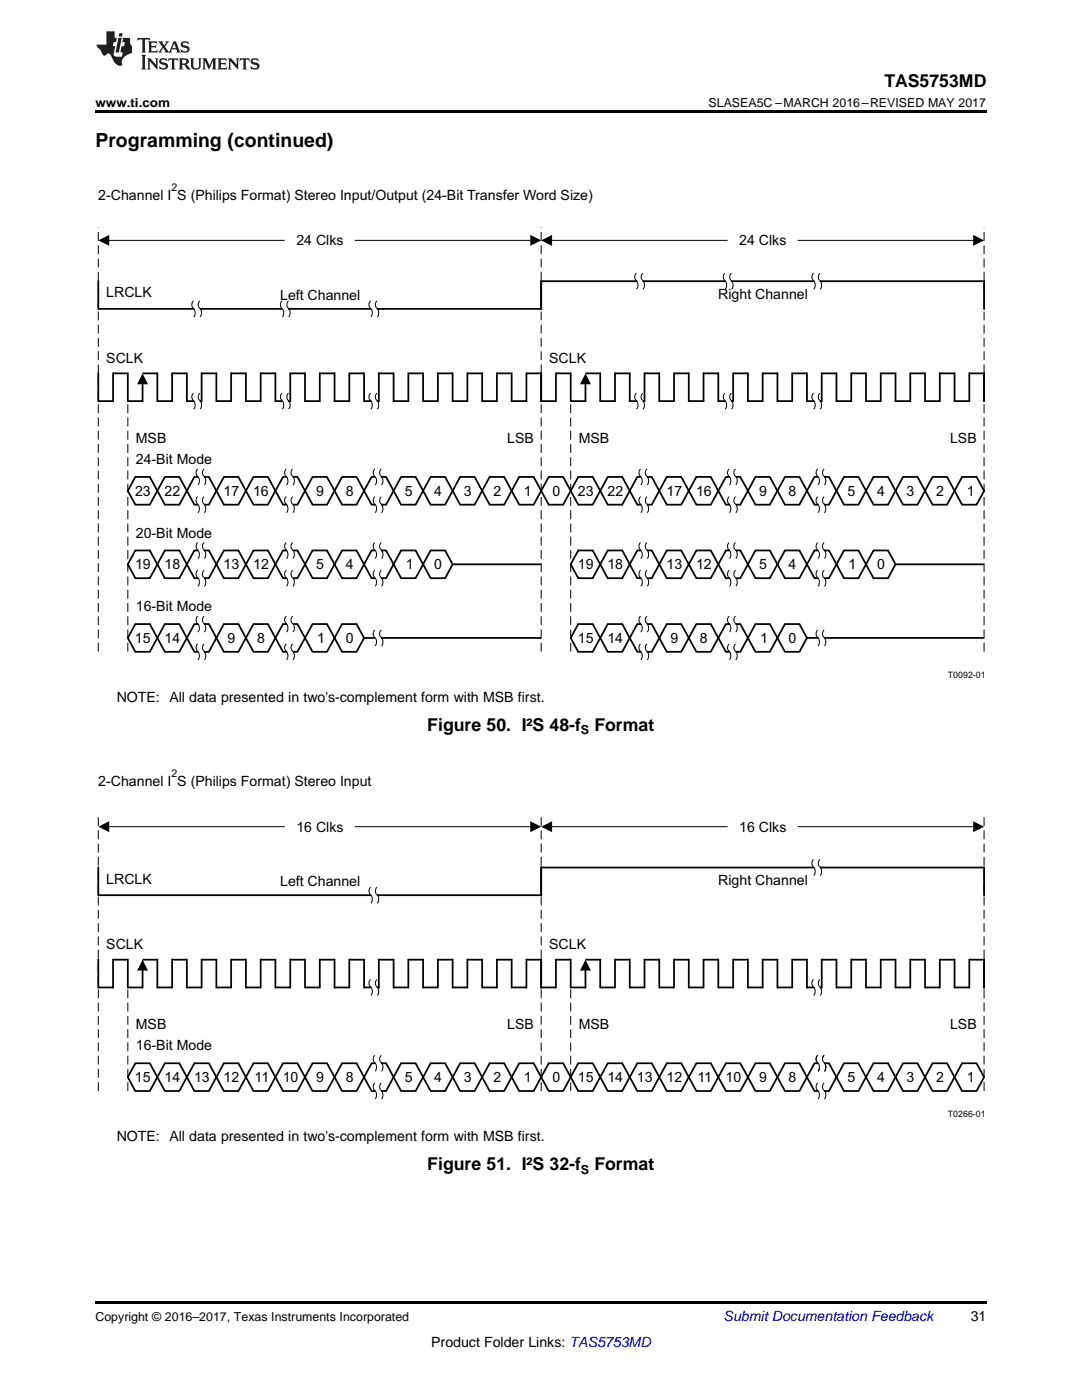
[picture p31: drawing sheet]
<svg xmlns="http://www.w3.org/2000/svg" width="216mm" height="279mm" viewBox="0 0 216 279" stroke-linecap="round" stroke-linejoin="round" font-family="sans-serif">
<defs><g id="words">
<text font-size="3.9" x="19" y="29.3">Programming (continued)</text>
<g font-size="3.5">
<text x="176.5" y="17.3">TAS5753MD</text>
<text x="85.3" y="145.9">Figure 50. I²S 48-f</text>
<text x="118.6" y="145.9">Format</text>
<text x="85.3" y="233.5">Figure 51. I²S 32-f</text>
<text x="118.6" y="233.5">Format</text>
</g>
<g font-size="2.8" fill="#010202">
<text x="19.6" y="39.8">2-Channel I S (Philips Format) Stereo Input/Output (24-Bit Transfer Word Size)</text>
<text x="59.2" y="49">24 Clks</text>
<text x="147.5" y="49">24 Clks</text>
<text x="21.2" y="59.3">LRCLK</text>
<text x="55.9" y="59.9">Left Channel</text>
<text x="143.3" y="59.6">Right Channel</text>
<text x="21.2" y="72.4">SCLK</text>
<text x="109.6" y="72.4">SCLK</text>
<text x="27.1" y="88.3">MSB</text>
<text x="101.2" y="88.3">LSB</text>
<text x="115.5" y="88.3">MSB</text>
<text x="189.6" y="88.3">LSB</text>
<text x="27.1" y="92.6">24-Bit Mode</text>
<text x="26.9" y="98.9">23</text>
<text x="32.8" y="99">22</text>
<text x="44.6" y="99">17</text>
<text x="50.5" y="98.9">16</text>
<text x="63.1" y="98.9">9</text>
<text x="69" y="98.9">8</text>
<text x="80.8" y="98.9">5</text>
<text x="86.7" y="99">4</text>
<text x="92.5" y="98.9">3</text>
<text x="98.4" y="99">2</text>
<text x="104.5" y="99">1</text>
<text x="110.2" y="98.9">0</text>
<text x="115.3" y="98.9">23</text>
<text x="121.2" y="99">22</text>
<text x="133" y="99">17</text>
<text x="138.9" y="98.9">16</text>
<text x="151.5" y="98.9">9</text>
<text x="157.3" y="98.9">8</text>
<text x="169.1" y="98.9">5</text>
<text x="175" y="99">4</text>
<text x="180.9" y="98.9">3</text>
<text x="186.8" y="99">2</text>
<text x="192.9" y="99">1</text>
<text x="27.1" y="107.3">20-Bit Mode</text>
<text x="26.9" y="113.6">19</text>
<text x="32.8" y="113.6">18</text>
<text x="44.6" y="113.6">13</text>
<text x="50.5" y="113.6">12</text>
<text x="63.1" y="113.6">5</text>
<text x="69" y="113.6">4</text>
<text x="81" y="113.6">1</text>
<text x="86.7" y="113.6">0</text>
<text x="115.3" y="113.6">19</text>
<text x="121.2" y="113.6">18</text>
<text x="133" y="113.6">13</text>
<text x="138.9" y="113.6">12</text>
<text x="151.5" y="113.6">5</text>
<text x="157.4" y="113.6">4</text>
<text x="169.3" y="113.6">1</text>
<text x="175" y="113.6">0</text>
<text x="27.1" y="122">16-Bit Mode</text>
<text x="26.9" y="128.3">15</text>
<text x="32.8" y="128.3">14</text>
<text x="45.4" y="128.3">9</text>
<text x="51.3" y="128.3">8</text>
<text x="63.3" y="128.3">1</text>
<text x="69" y="128.3">0</text>
<text x="115.3" y="128.3">15</text>
<text x="121.2" y="128.3">14</text>
<text x="133.8" y="128.3">9</text>
<text x="139.7" y="128.3">8</text>
<text x="151.7" y="128.3">1</text>
<text x="157.4" y="128.3">0</text>
<text x="19.6" y="156.8">2-Channel I S (Philips Format) Stereo Input</text>
<text x="59.2" y="166">16 Clks</text>
<text x="147.5" y="166">16 Clks</text>
<text x="21.2" y="176.4">LRCLK</text>
<text x="55.9" y="176.9">Left Channel</text>
<text x="143.3" y="176.6">Right Channel</text>
<text x="21.2" y="189.4">SCLK</text>
<text x="109.6" y="189.4">SCLK</text>
<text x="27.1" y="205.4">MSB</text>
<text x="27.1" y="209.6">16-Bit Mode</text>
<text x="101.2" y="205.4">LSB</text>
<text x="115.5" y="205.4">MSB</text>
<text x="189.6" y="205.4">LSB</text>
<text x="26.9" y="216">15</text>
<text x="32.8" y="216">14</text>
<text x="38.7" y="216">13</text>
<text x="44.6" y="216">12</text>
<text x="50.8" y="216">11</text>
<text x="56.4" y="216">10</text>
<text x="63.1" y="216">9</text>
<text x="69" y="216">8</text>
<text x="80.8" y="215.9">5</text>
<text x="86.7" y="216">4</text>
<text x="92.5" y="216">3</text>
<text x="98.4" y="216">2</text>
<text x="104.5" y="216">1</text>
<text x="110.2" y="216">0</text>
<text x="115.3" y="216">15</text>
<text x="121.2" y="216">14</text>
<text x="127.1" y="216">13</text>
<text x="133" y="216">12</text>
<text x="139.2" y="216">11</text>
<text x="144.8" y="216">10</text>
<text x="151.5" y="216">9</text>
<text x="157.4" y="216">8</text>
<text x="169.1" y="215.9">5</text>
<text x="175" y="216">4</text>
<text x="180.9" y="216">3</text>
<text x="186.8" y="216">2</text>
<text x="192.9" y="216">1</text>
</g>
<g font-size="2.8">
<text x="23.3" y="140.1">NOTE: All data presented in two's-complement form with MSB first.</text>
<text x="23.3" y="227.7">NOTE: All data presented in two's-complement form with MSB first.</text>
<text x="193.7" y="263.6">31</text>
<text x="86" y="268.9">Product Folder Links: TAS5753MD</text>
</g>
<text font-size="2.8" fill="#0000c8" x="144.4" y="263.6">Submit Documentation Feedback</text>
<g font-size="2.5">
<text x="19" y="21.4">www.ti.com</text>
<text x="141.4" y="21.4">SLASEA5C –MARCH 2016–REVISED MAY 2017</text>
<text x="115.9" y="146.6">S</text>
<text x="115.9" y="234.2">S</text>
<text x="19" y="263.6">Copyright © 2016–2017, Texas Instruments Incorporated</text>
</g>
<g font-size="2.1" fill="#010202">
<text x="34.2" y="38.1">2</text>
<text x="34.2" y="155.1">2</text>
</g>
<g font-size="1.8" fill="#010202">
<text x="189.1" y="135.2">T0092-01</text>
<text x="189.1" y="222.9">T0266-01</text>
</g>
</g></defs>
<path d="M19 259.7h177.8v.5h-177.8z" fill="#000"/>
<path d="M25.5 217.7v-20.6" fill="none" stroke="#010202" stroke-width=".2" stroke-dasharray="1.8 .9" stroke-linecap="butt"/>
<path d="M19.6 173.1v5.6h88.4v-5.6M19.6 191.5v5.6h3v-5.6h2.9v5.6M27 212.2h2.9l1.5 2.8-1.5 2.7h-2.9l-1.5-2.7zM115.4 212.2h2.9l1.5 2.8-1.5 2.7h-2.9l-1.5-2.7z" fill="none" stroke="#010202" stroke-width=".35"/>
<path d="M21.7 165h84.2" fill="none" stroke="#010202" stroke-width=".2"/>
<g fill="#010202">
<path d="M19.6 165l2.2-1.1v2.2z"/>
<path d="M105.8 163.9l2.2 1.1-2.2 1.1z"/>
</g>
<path d="M57 163.6h13.6v2.8h-13.6z" fill-rule="evenodd" fill="#fff"/>
<path d="M57 163.6h13.6v2.8h-13.6z" fill="none" stroke="#fff" stroke-width=".35"/>
<path d="M28.5 193.6v3.5h-3M32.9 212.2h2.9l1.5 2.8-1.5 2.7h-2.9l-1.5-2.7zM38.8 212.2h2.9l1.5 2.8-1.5 2.7h-2.9l-1.5-2.7zM103.6 212.2h2.9l1.5 2.8-1.5 2.7h-2.9l-1.5-2.7zM121.3 212.2h2.9l1.5 2.8-1.5 2.7h-2.9l-1.5-2.7zM127.2 212.2h2.8l1.5 2.8-1.5 2.7h-2.8l-1.5-2.7zM192 212.2h2.9l1.5 2.8-1.5 2.7h-2.9l-1.5-2.7z" fill="none" stroke="#010202" stroke-width=".35"/>
<path d="M28.5 191.5l1 2.2h-2.1z" fill="#010202"/>
<path d="M28.5 191.5h2.9v5.6h2.9v-5.6h3v5.6h2.9v-5.6h3v5.6h2.9v-5.6h3v5.6h2.9v-5.6h3v5.6h2.9v-5.6h3v5.6h2.9v-5.6h3v5.6h2.9v-5.6h2.9v5.6h3v-5.6h2.9v5.6h3v-5.6h2.9v5.6h3v-5.6h2.9v5.6h3v-5.6h2.9v5.6h3v-5.6h2.9v5.6h2.9v-5.6h3v5.6" fill="none" stroke="#010202" stroke-width=".35"/>
<path d="M74.1 196.5h1.1v1.5h-1.1z" fill-rule="evenodd" fill="#fff"/>
<path d="M110.1 165h84.2M73.9 196.9a1.26 1.26 0 0 1 .1 1.8M74 195.5a.94 .94 0 0 0-.1 1.4M75.2 197.1h.1M75.2 195.5a1.11 1.11 0 0 0 .2 1.7 1.28 1.28 0 0 1-.1 1.5" fill="none" stroke="#010202" stroke-width=".2"/>
<path d="M19.6 217.7v-55.3" fill="none" stroke="#010202" stroke-width=".2" stroke-dasharray="1.8 .9" stroke-linecap="butt"/>
<path d="M108 178.7v-5.6h88.4v5.6M108 191.5v5.6" fill="none" stroke="#010202" stroke-width=".35"/>
<g fill="#010202">
<path d="M108 165l2.2-1.1v2.2z"/>
<path d="M194.2 163.9l2.2 1.1-2.2 1.1z"/>
</g>
<path d="M145.4 163.6h13.6v2.8h-13.6z" fill-rule="evenodd" fill="#fff"/>
<path d="M145.4 163.6h13.6v2.8h-13.6z" fill="none" stroke="#fff" stroke-width=".35"/>
<path d="M108.9 203.1h10.4v2.8h-10.4z" fill-rule="evenodd" fill="#fff"/>
<path d="M108.9 203.1h10.4v2.8h-10.4z" fill="none" stroke="#fff" stroke-width=".35"/>
<path d="M196.4 217.7v-55.3" fill="none" stroke="#010202" stroke-width=".2" stroke-dasharray="1.8 .9" stroke-linecap="butt"/>
<path d="M74.1 178.1h1.1v1.5h-1.1z" fill-rule="evenodd" fill="#fff"/>
<path d="M73.9 178.5a1.25 1.25 0 0 1 .1 1.8M74 177.1a.94 .94 0 0 0-.1 1.4M75.2 178.5l.1 .1a1.29 1.29 0 0 1 0 1.7M75.2 178.7h.1M75.2 177.1a.98 .98 0 0 0 0 1.4" fill="none" stroke="#010202" stroke-width=".2"/>
<path d="M162.5 172.6h1.1v1.4h-1.1z" fill-rule="evenodd" fill="#fff"/>
<path d="M162.3 173h.1a1.29 1.29 0 0 1 0 1.7M162.3 171.5a.98 .98 0 0 0 0 1.5M163.6 173a1.33 1.33 0 0 1 0 1.7M163.6 173.1h.1M163.6 171.5a.98 .98 0 0 0 0 1.5" fill="none" stroke="#010202" stroke-width=".2"/>
<path d="M108 217.7v-55.3" fill="none" stroke="#010202" stroke-width=".2" stroke-dasharray="1.8 .9" stroke-linecap="butt"/>
<path d="M74.1 212.2h2.9l1.5 2.8-1.5 2.7h-2.9l-1.5-2.7zM80 212.2h2.9l1.5 2.8-1.5 2.7h-2.9l-1.5-2.7zM85.9 212.2h2.9l1.5 2.8-1.5 2.7h-2.9l-1.5-2.7zM91.8 212.2h2.9l1.5 2.8-1.5 2.7h-2.9l-1.5-2.7zM97.7 212.2h2.9l1.5 2.8-1.5 2.7h-2.9l-1.5-2.7zM162.5 212.2h2.9l1.5 2.8-1.5 2.7h-2.9l-1.5-2.7zM168.4 212.2h2.9l1.5 2.8-1.5 2.7h-2.9l-1.5-2.7zM174.3 212.2h2.9l1.5 2.8-1.5 2.7h-2.9l-1.5-2.7zM180.2 212.2h2.9l1.5 2.8-1.5 2.7h-2.9l-1.5-2.7zM186.1 212.2h2.9l1.5 2.8-1.5 2.7h-2.9l-1.5-2.7z" fill="none" stroke="#010202" stroke-width=".35"/>
<path d="M74.9 211.7h1.1v1.4h-1.1z" fill-rule="evenodd" fill="#fff"/>
<path d="M74.8 210.6a1.11 1.11 0 0 0 .2 1.7 1.32 1.32 0 0 1-.2 1.5M76 212.2h.1M76.1 210.6a1.11 1.11 0 0 0 .2 1.7 1.28 1.28 0 0 1-.2 1.5" fill="none" stroke="#010202" stroke-width=".2"/>
<path d="M163.3 211.7h1.1v1.4h-1.1z" fill-rule="evenodd" fill="#fff"/>
<path d="M163.2 210.6a1.11 1.11 0 0 0 .2 1.7 1.32 1.32 0 0 1-.2 1.5M164.4 212l.1 .1a1.29 1.29 0 0 1 0 1.7M164.4 212.2h.1M164.5 210.6a.98 .98 0 0 0-.1 1.4" fill="none" stroke="#010202" stroke-width=".2"/>
<path d="M74.9 217.2h1.1v1.4h-1.1z" fill-rule="evenodd" fill="#fff"/>
<path d="M74.7 217.6h.1a1.33 1.33 0 0 1 0 1.7M74.8 216.1a.98 .98 0 0 0-.1 1.5M76 217.6h.1a1.29 1.29 0 0 1 0 1.7M76 217.7h.1M76.1 216.1a.98 .98 0 0 0-.1 1.5" fill="none" stroke="#010202" stroke-width=".2"/>
<path d="M163.3 217.2h1.1v1.4h-1.1z" fill-rule="evenodd" fill="#fff"/>
<path d="M163.1 217.6h.1a1.33 1.33 0 0 1 0 1.7M163.2 216.1a.98 .98 0 0 0-.1 1.5M164.4 217.6h.1a1.29 1.29 0 0 1 0 1.7M164.4 217.7h.1M164.5 216.1a.98 .98 0 0 0-.1 1.5" fill="none" stroke="#010202" stroke-width=".2"/>
<path d="M116.8 193.6v3.5h-2.9v-5.6h-3v5.6h-2.9M44.7 212.2h2.9l1.5 2.8-1.5 2.7h-2.9l-1.5-2.7zM50.6 212.2h2.9l1.5 2.8-1.5 2.7h-2.9l-1.5-2.7zM56.5 212.2h2.8l1.6 2.8-1.6 2.7h-2.8l-1.5-2.7zM62.4 212.2h2.8l1.6 2.8-1.6 2.7h-2.8l-1.5-2.7zM68.3 212.2h2.8l1.5 2.8-1.5 2.7h-2.8l-1.5-2.7zM109.5 212.2h2.9l1.5 2.8-1.5 2.7h-2.9l-1.5-2.7zM133 212.2h2.9l1.5 2.8-1.5 2.7h-2.9l-1.5-2.7zM139 212.2h2.8l1.5 2.8-1.5 2.7h-2.8l-1.6-2.7zM144.8 212.2h2.9l1.5 2.8-1.5 2.7h-2.9l-1.5-2.7zM150.7 212.2h2.9l1.5 2.8-1.5 2.7h-2.9l-1.5-2.7zM156.6 212.2h2.9l1.5 2.8-1.5 2.7h-2.9l-1.5-2.7z" fill="none" stroke="#010202" stroke-width=".35"/>
<path d="M113.9 217.7v-20.6" fill="none" stroke="#010202" stroke-width=".2" stroke-dasharray="1.8 .9" stroke-linecap="butt"/>
<path d="M116.8 191.5l1.1 2.2h-2.2z" fill="#010202"/>
<path d="M116.8 191.5h3v5.6h2.9v-5.6h3v5.6h2.9v-5.6h2.9v5.6h3v-5.6h2.9v5.6h3v-5.6h2.9v5.6h3v-5.6h2.9v5.6h3v-5.6h2.9v5.6h3v-5.6h2.9v5.6h3v-5.6h2.9v5.6h3v-5.6h2.9v5.6h2.9v-5.6h3v5.6h2.9v-5.6h3v5.6h2.9v-5.6h3v5.6h2.9v-5.6h3v5.6" fill="none" stroke="#010202" stroke-width=".35"/>
<path d="M162.5 196.5h1.1v1.5h-1.1z" fill-rule="evenodd" fill="#fff"/>
<path d="M162.3 195.5a1.09 1.09 0 0 0 .2 1.7 1.37 1.37 0 0 1-.1 1.5M163.5 196.9l.1 .1a1.29 1.29 0 0 1 0 1.7M163.5 197.1h.1M163.6 195.5a.98 .98 0 0 0 0 1.4" fill="none" stroke="#010202" stroke-width=".2"/>
<path d="M196.4 191.5v5.6" fill="none" stroke="#010202" stroke-width=".35"/>
<path d="M163.3 211.7h1.1v1.4h-1.1z" fill-rule="evenodd" fill="#fff"/>
<path d="M21.7 48h84.2M163.2 210.6a1.11 1.11 0 0 0 .2 1.7 1.32 1.32 0 0 1-.2 1.5M164.4 212l.1 .1a1.29 1.29 0 0 1 0 1.7M164.4 212.2h.1M164.5 210.6a.98 .98 0 0 0-.1 1.4" fill="none" stroke="#010202" stroke-width=".2"/>
<path d="M25.5 130v-49.9" fill="none" stroke="#010202" stroke-width=".2" stroke-dasharray="1.8 .9" stroke-linecap="butt"/>
<path d="M19.6 56.1v5.5h88.4v-5.5M19.6 74.5v5.6h3v-5.6h2.9v5.6M27 95.2h2.9l1.5 2.8-1.5 2.7h-2.9l-1.5-2.7z" fill="none" stroke="#010202" stroke-width=".35"/>
<g fill="#010202">
<path d="M19.6 48l2.2-1.1v2.2z"/>
<path d="M105.8 46.9l2.2 1.1-2.2 1.1z"/>
</g>
<path d="M57 46.6h13.6v2.8h-13.6z" fill-rule="evenodd" fill="#fff"/>
<path d="M57 46.6h13.6v2.8h-13.6z" fill="none" stroke="#fff" stroke-width=".35"/>
<path d="M32.9 95.2h2.9l1.5 2.8-1.5 2.7h-2.9l-1.5-2.7zM38.8 95.2h2.9l1.5 2.8-1.5 2.7h-2.9l-1.5-2.7z" fill="none" stroke="#010202" stroke-width=".35"/>
<path d="M39.6 94.6h1.1v1.5h-1.1z" fill-rule="evenodd" fill="#fff"/>
<path d="M39.5 93.6a1.11 1.11 0 0 0 .1 1.7 1.28 1.28 0 0 1-.1 1.5M40.7 95.2h.1M40.7 93.6a1.11 1.11 0 0 0 .2 1.7 1.32 1.32 0 0 1-.1 1.5" fill="none" stroke="#010202" stroke-width=".2"/>
<path d="M39.6 100.2h1.1v1.4h-1.1z" fill-rule="evenodd" fill="#fff"/>
<path d="M39.5 99.1a1.13 1.13 0 0 0 .1 1.8 1.28 1.28 0 0 1-.1 1.4M40.7 99.1a1.13 1.13 0 0 0 .2 1.8 1.32 1.32 0 0 1-.1 1.4M40.7 100.7h.1" fill="none" stroke="#010202" stroke-width=".2"/>
<path d="M28.5 76.6v3.5h-3M103.6 95.2h2.9l1.5 2.8-1.5 2.7h-2.9l-1.5-2.7z" fill="none" stroke="#010202" stroke-width=".35"/>
<path d="M28.5 74.5l1 2.2h-2.1z" fill="#010202"/>
<path d="M28.5 74.5h2.9v5.6h2.9v-5.6h3v5.6h2.9v-5.6h3v5.6h2.9v-5.6h3v5.6h2.9v-5.6h3v5.6h2.9v-5.6h3v5.6h2.9v-5.6h3v5.6h2.9v-5.6h2.9v5.6h3v-5.6h2.9v5.6h3v-5.6h2.9v5.6h3v-5.6h2.9v5.6h3v-5.6h2.9v5.6h3v-5.6h2.9v5.6h2.9v-5.6h3v5.6" fill="none" stroke="#010202" stroke-width=".35"/>
<path d="M38.7 79.5h1.1v1.5h-1.1z" fill-rule="evenodd" fill="#fff"/>
<path d="M38.6 78.5a1.11 1.11 0 0 0 .2 1.7 1.32 1.32 0 0 1-.2 1.4M39.9 78.5a1.11 1.11 0 0 0 .2 1.7 1.32 1.32 0 0 1-.2 1.4M39.8 80.1h.1" fill="none" stroke="#010202" stroke-width=".2"/>
<path d="M56.4 79.5h1.1v1.5h-1.1z" fill-rule="evenodd" fill="#fff"/>
<path d="M56.3 78.5a1.11 1.11 0 0 0 .2 1.7 1.32 1.32 0 0 1-.2 1.4M57.6 78.5a1.11 1.11 0 0 0 .2 1.7 1.28 1.28 0 0 1-.2 1.4M57.5 80.1h.1" fill="none" stroke="#010202" stroke-width=".2"/>
<path d="M74.1 79.5h1.1v1.5h-1.1z" fill-rule="evenodd" fill="#fff"/>
<path d="M73.9 79.9a1.26 1.26 0 0 1 .1 1.7M74 78.5a.94 .94 0 0 0-.1 1.4M75.2 78.5a1.11 1.11 0 0 0 .2 1.7 1.28 1.28 0 0 1-.1 1.4M75.2 80.1h.1" fill="none" stroke="#010202" stroke-width=".2"/>
<path d="M27 109.9h2.9l1.5 2.7-1.5 2.8h-2.9l-1.5-2.8zM32.9 109.9h2.9l1.5 2.7-1.5 2.8h-2.9l-1.5-2.8zM38.8 109.9h2.9l1.5 2.7-1.5 2.8h-2.9l-1.5-2.8zM90.3 112.6h17.7" fill="none" stroke="#010202" stroke-width=".35"/>
<path d="M39.6 109.3h1.1v1.5h-1.1z" fill-rule="evenodd" fill="#fff"/>
<path d="M39.5 108.3a1.13 1.13 0 0 0 .1 1.7 1.28 1.28 0 0 1-.1 1.5M40.7 109.9h.1M40.7 108.3a1.13 1.13 0 0 0 .2 1.7 1.32 1.32 0 0 1-.1 1.5" fill="none" stroke="#010202" stroke-width=".2"/>
<path d="M39.6 114.8h1.1v1.5h-1.1z" fill-rule="evenodd" fill="#fff"/>
<path d="M39.5 113.8a1.1 1.1 0 0 0 .1 1.7 1.27 1.27 0 0 1-.1 1.5M40.7 115.4h.1M40.7 113.8a1.1 1.1 0 0 0 .2 1.7 1.31 1.31 0 0 1-.1 1.5" fill="none" stroke="#010202" stroke-width=".2"/>
<path d="M32.9 124.5h2.9l1.5 2.8-1.5 2.8h-2.9l-1.5-2.8zM38.8 124.5h2.9l1.5 2.8-1.5 2.8h-2.9l-1.5-2.8zM72.6 127.3h35.4" fill="none" stroke="#010202" stroke-width=".35"/>
<path d="M39.6 124h1.1v1.5h-1.1z" fill-rule="evenodd" fill="#fff"/>
<path d="M39.5 123a1.11 1.11 0 0 0 .1 1.7 1.28 1.28 0 0 1-.1 1.4M40.7 124.5h.1M40.7 123a1.11 1.11 0 0 0 .2 1.7 1.32 1.32 0 0 1-.1 1.4" fill="none" stroke="#010202" stroke-width=".2"/>
<path d="M39.6 129.5h1.1v1.5h-1.1z" fill-rule="evenodd" fill="#fff"/>
<path d="M110.1 48h84.2M39.5 128.5a1.11 1.11 0 0 0 .1 1.7 1.28 1.28 0 0 1-.1 1.5M40.7 130.1h.1M40.7 128.5a1.11 1.11 0 0 0 .2 1.7 1.32 1.32 0 0 1-.1 1.5" fill="none" stroke="#010202" stroke-width=".2"/>
<path d="M108 61.6v-5.5h88.4v5.5M108 74.5v5.6M27 124.5h2.9l1.5 2.8-1.5 2.8h-2.9l-1.5-2.8z" fill="none" stroke="#010202" stroke-width=".35"/>
<path d="M19.6 130v-84.7" fill="none" stroke="#010202" stroke-width=".2" stroke-dasharray="1.8 .9" stroke-linecap="butt"/>
<g fill="#010202">
<path d="M108 48l2.2-1.1v2.2z"/>
<path d="M194.2 46.9l2.2 1.1-2.2 1.1z"/>
</g>
<path d="M145.4 46.6h13.6v2.8h-13.6z" fill-rule="evenodd" fill="#fff"/>
<path d="M145.4 46.6h13.6v2.8h-13.6z" fill="none" stroke="#fff" stroke-width=".35"/>
<path d="M108.9 86.1h10.4v2.8h-10.4z" fill-rule="evenodd" fill="#fff"/>
<path d="M108.9 86.1h10.4v2.8h-10.4z" fill="none" stroke="#fff" stroke-width=".35"/>
<path d="M196.4 130v-84.7" fill="none" stroke="#010202" stroke-width=".2" stroke-dasharray="1.8 .9" stroke-linecap="butt"/>
<path d="M38.7 61.1h1.1v1.5h-1.1z" fill-rule="evenodd" fill="#fff"/>
<path d="M38.6 61.5v.1a1.32 1.32 0 0 1 0 1.6M38.6 60.1a.98 .98 0 0 0 0 1.4M39.8 61.5l.1 .1a1.33 1.33 0 0 1 0 1.6M39.8 61.6h.1M39.9 60.1a.98 .98 0 0 0-.1 1.4" fill="none" stroke="#010202" stroke-width=".2"/>
<path d="M56.4 61.1h1.1v1.5h-1.1z" fill-rule="evenodd" fill="#fff"/>
<path d="M56.2 61.5l.1 .1a1.32 1.32 0 0 1 0 1.6M56.3 60.1a.98 .98 0 0 0-.1 1.4M57.5 61.5l.1 .1a1.29 1.29 0 0 1 0 1.6M57.5 61.6h.1M57.6 60.1a.98 .98 0 0 0-.1 1.4" fill="none" stroke="#010202" stroke-width=".2"/>
<path d="M74.1 61.1h1.1v1.5h-1.1z" fill-rule="evenodd" fill="#fff"/>
<path d="M73.9 61.5a1.25 1.25 0 0 1 .1 1.7M74 60.1a.94 .94 0 0 0-.1 1.4M75.2 61.5l.1 .1a1.29 1.29 0 0 1 0 1.6M75.2 61.6h.1M75.2 60.1a.98 .98 0 0 0 0 1.4" fill="none" stroke="#010202" stroke-width=".2"/>
<path d="M127.1 55.6h1.1v1.4h-1.1z" fill-rule="evenodd" fill="#fff"/>
<path d="M126.9 56h.1a1.33 1.33 0 0 1 0 1.7M127 54.5a.98 .98 0 0 0-.1 1.4M128.2 56a1.25 1.25 0 0 1 .1 1.7M128.2 56.1h.1M128.3 54.5a.98 .98 0 0 0-.1 1.4" fill="none" stroke="#010202" stroke-width=".2"/>
<path d="M144.8 55.6h1.1v1.4h-1.1z" fill-rule="evenodd" fill="#fff"/>
<path d="M144.6 56a1.25 1.25 0 0 1 .1 1.7M144.7 54.5a.96 .96 0 0 0-.1 1.4M145.9 56h.1a1.29 1.29 0 0 1 0 1.7M145.9 56.1h.1M145.9 54.5a.98 .98 0 0 0 0 1.4" fill="none" stroke="#010202" stroke-width=".2"/>
<path d="M162.5 55.6h1.1v1.4h-1.1z" fill-rule="evenodd" fill="#fff"/>
<path d="M162.3 56h.1a1.29 1.29 0 0 1 0 1.7M162.3 54.5a.98 .98 0 0 0 0 1.4M163.6 56a1.33 1.33 0 0 1 0 1.7M163.6 56.1h.1M163.6 54.5a.98 .98 0 0 0 0 1.4" fill="none" stroke="#010202" stroke-width=".2"/>
<path d="M108 130v-84.7" fill="none" stroke="#010202" stroke-width=".2" stroke-dasharray="1.8 .9" stroke-linecap="butt"/>
<path d="M74.1 95.2h2.9l1.5 2.8-1.5 2.7h-2.9l-1.5-2.7zM80 95.2h2.9l1.5 2.8-1.5 2.7h-2.9l-1.5-2.7zM85.9 95.2h2.9l1.5 2.8-1.5 2.7h-2.9l-1.5-2.7zM91.8 95.2h2.9l1.5 2.8-1.5 2.7h-2.9l-1.5-2.7zM97.7 95.2h2.9l1.5 2.8-1.5 2.7h-2.9l-1.5-2.7z" fill="none" stroke="#010202" stroke-width=".35"/>
<path d="M74.9 94.6h1.1v1.5h-1.1z" fill-rule="evenodd" fill="#fff"/>
<path d="M74.8 93.6a1.11 1.11 0 0 0 .2 1.7 1.32 1.32 0 0 1-.2 1.5M76 95.2h.1M76.1 93.6a1.11 1.11 0 0 0 .2 1.7 1.28 1.28 0 0 1-.2 1.5" fill="none" stroke="#010202" stroke-width=".2"/>
<path d="M74.9 100.2h1.1v1.4h-1.1z" fill-rule="evenodd" fill="#fff"/>
<path d="M74.8 99.1a1.13 1.13 0 0 0 .2 1.8 1.32 1.32 0 0 1-.2 1.4M76.1 99.1a1.13 1.13 0 0 0 .2 1.8 1.28 1.28 0 0 1-.2 1.4M76 100.7h.1" fill="none" stroke="#010202" stroke-width=".2"/>
<path d="M56.5 95.2h2.8l1.6 2.8-1.6 2.7h-2.8l-1.5-2.7zM62.4 95.2h2.8l1.6 2.8-1.6 2.7h-2.8l-1.5-2.7zM68.3 95.2h2.8l1.5 2.8-1.5 2.7h-2.8l-1.5-2.7z" fill="none" stroke="#010202" stroke-width=".35"/>
<path d="M57.3 94.6h1.1v1.5h-1.1z" fill-rule="evenodd" fill="#fff"/>
<path d="M57.1 93.6a1.11 1.11 0 0 0 .2 1.7 1.32 1.32 0 0 1-.1 1.5M58.3 95.2h.1M58.4 93.6a1.1 1.1 0 0 0 .2 1.7 1.37 1.37 0 0 1-.2 1.5" fill="none" stroke="#010202" stroke-width=".2"/>
<path d="M57.3 100.2h1.1v1.4h-1.1z" fill-rule="evenodd" fill="#fff"/>
<path d="M57.1 99.1a1.13 1.13 0 0 0 .2 1.8 1.32 1.32 0 0 1-.1 1.4M58.4 99.1a1.11 1.11 0 0 0 .2 1.8 1.37 1.37 0 0 1-.2 1.4M58.3 100.7h.1" fill="none" stroke="#010202" stroke-width=".2"/>
<path d="M44.7 95.2h2.9l1.5 2.8-1.5 2.7h-2.9l-1.5-2.7zM50.6 95.2h2.9l1.5 2.8-1.5 2.7h-2.9l-1.5-2.7zM109.5 95.2h2.9l1.5 2.8-1.5 2.7h-2.9l-1.5-2.7zM56.5 109.9h2.8l1.6 2.7-1.6 2.8h-2.8l-1.5-2.8zM62.4 109.9h2.8l1.6 2.7-1.6 2.8h-2.8l-1.5-2.8zM68.3 109.9h2.8l1.5 2.7-1.5 2.8h-2.8l-1.5-2.8zM74.1 109.9h2.9l1.5 2.7-1.5 2.8h-2.9l-1.5-2.8zM80 109.9h2.9l1.5 2.7-1.5 2.8h-2.9l-1.5-2.8zM85.9 109.9h2.9l1.5 2.7-1.5 2.8h-2.9l-1.5-2.8z" fill="none" stroke="#010202" stroke-width=".35"/>
<path d="M57.3 109.3h1.1v1.5h-1.1z" fill-rule="evenodd" fill="#fff"/>
<path d="M57.1 108.3a1.13 1.13 0 0 0 .2 1.7 1.32 1.32 0 0 1-.1 1.5M58.3 109.9h.1M58.4 108.3a1.11 1.11 0 0 0 .2 1.7 1.37 1.37 0 0 1-.2 1.5" fill="none" stroke="#010202" stroke-width=".2"/>
<path d="M57.3 114.8h1.1v1.5h-1.1z" fill-rule="evenodd" fill="#fff"/>
<path d="M57.1 113.8a1.1 1.1 0 0 0 .2 1.7 1.31 1.31 0 0 1-.1 1.5M58.3 115.4h.1M58.4 113.8a1.09 1.09 0 0 0 .2 1.7 1.36 1.36 0 0 1-.2 1.5" fill="none" stroke="#010202" stroke-width=".2"/>
<path d="M44.7 109.9h2.9l1.5 2.7-1.5 2.8h-2.9l-1.5-2.8zM50.6 109.9h2.9l1.5 2.7-1.5 2.8h-2.9l-1.5-2.8z" fill="none" stroke="#010202" stroke-width=".35"/>
<path d="M74.9 109.3h1.1v1.5h-1.1z" fill-rule="evenodd" fill="#fff"/>
<path d="M74.8 108.3a1.13 1.13 0 0 0 .2 1.7 1.32 1.32 0 0 1-.2 1.5M76 109.9h.1M76.1 108.3a1.13 1.13 0 0 0 .2 1.7 1.28 1.28 0 0 1-.2 1.5" fill="none" stroke="#010202" stroke-width=".2"/>
<path d="M74.9 114.8h1.1v1.5h-1.1z" fill-rule="evenodd" fill="#fff"/>
<path d="M74.8 113.8a1.1 1.1 0 0 0 .2 1.7 1.31 1.31 0 0 1-.2 1.5M76 115.4h.1M76.1 113.8a1.1 1.1 0 0 0 .2 1.7 1.27 1.27 0 0 1-.2 1.5" fill="none" stroke="#010202" stroke-width=".2"/>
<path d="M56.5 124.5h2.8l1.6 2.8-1.6 2.8h-2.8l-1.5-2.8zM62.4 124.5h2.8l1.6 2.8-1.6 2.8h-2.8l-1.5-2.8zM68.3 124.5h2.8l1.5 2.8-1.5 2.8h-2.8l-1.5-2.8z" fill="none" stroke="#010202" stroke-width=".35"/>
<path d="M57.3 124h1.1v1.5h-1.1z" fill-rule="evenodd" fill="#fff"/>
<path d="M57.1 123a1.11 1.11 0 0 0 .2 1.7 1.32 1.32 0 0 1-.1 1.4M58.3 124.5h.1M58.4 123a1.1 1.1 0 0 0 .2 1.7 1.37 1.37 0 0 1-.2 1.4" fill="none" stroke="#010202" stroke-width=".2"/>
<path d="M57.3 129.5h1.1v1.5h-1.1z" fill-rule="evenodd" fill="#fff"/>
<path d="M57.1 128.5a1.11 1.11 0 0 0 .2 1.7 1.32 1.32 0 0 1-.1 1.5M58.3 130.1h.1M58.4 128.5a1.1 1.1 0 0 0 .2 1.7 1.37 1.37 0 0 1-.2 1.5" fill="none" stroke="#010202" stroke-width=".2"/>
<path d="M44.7 124.5h2.9l1.5 2.8-1.5 2.8h-2.9l-1.5-2.8zM50.6 124.5h2.9l1.5 2.8-1.5 2.8h-2.9l-1.5-2.8z" fill="none" stroke="#010202" stroke-width=".35"/>
<path d="M74.9 126.8h1.1v1.4h-1.1z" fill-rule="evenodd" fill="#fff"/>
<path d="M74.8 125.7a1.11 1.11 0 0 0 .2 1.8 1.32 1.32 0 0 1-.2 1.4M76 127.3h.1M76.1 125.7a1.11 1.11 0 0 0 .2 1.8 1.28 1.28 0 0 1-.2 1.4" fill="none" stroke="#010202" stroke-width=".2"/>
<path d="M113.9 130v-49.9" fill="none" stroke="#010202" stroke-width=".2" stroke-dasharray="1.8 .9" stroke-linecap="butt"/>
<path d="M108 80.1h2.9v-5.6h3v5.6M115.4 95.2h2.9l1.5 2.8-1.5 2.7h-2.9l-1.5-2.7zM121.3 95.2h2.9l1.5 2.8-1.5 2.7h-2.9l-1.5-2.7zM127.2 95.2h2.8l1.5 2.8-1.5 2.7h-2.8l-1.5-2.7z" fill="none" stroke="#010202" stroke-width=".35"/>
<path d="M128 94.6h1v1.5h-1z" fill-rule="evenodd" fill="#fff"/>
<path d="M127.8 93.6a1.11 1.11 0 0 0 .2 1.7 1.28 1.28 0 0 1-.2 1.5M129 95.2h.1M129.1 93.6a1.11 1.11 0 0 0 .2 1.7 1.32 1.32 0 0 1-.2 1.5" fill="none" stroke="#010202" stroke-width=".2"/>
<path d="M128 100.2h1v1.4h-1z" fill-rule="evenodd" fill="#fff"/>
<path d="M127.8 99.1a1.13 1.13 0 0 0 .2 1.8 1.28 1.28 0 0 1-.2 1.4M129.1 99.1a1.13 1.13 0 0 0 .2 1.8 1.32 1.32 0 0 1-.2 1.4M129 100.7h.1" fill="none" stroke="#010202" stroke-width=".2"/>
<path d="M116.8 76.6v3.5h-2.9M192 95.2h2.9l1.5 2.8-1.5 2.7h-2.9l-1.5-2.7z" fill="none" stroke="#010202" stroke-width=".35"/>
<path d="M116.8 74.5l1.1 2.2h-2.2z" fill="#010202"/>
<path d="M116.8 74.5h3v5.6h2.9v-5.6h3v5.6h2.9v-5.6h2.9v5.6h3v-5.6h2.9v5.6h3v-5.6h2.9v5.6h3v-5.6h2.9v5.6h3v-5.6h2.9v5.6h3v-5.6h2.9v5.6h3v-5.6h2.9v5.6h3v-5.6h2.9v5.6h2.9v-5.6h3v5.6h2.9v-5.6h3v5.6h2.9v-5.6h3v5.6h2.9v-5.6h3v5.6" fill="none" stroke="#010202" stroke-width=".35"/>
<path d="M127.1 79.5h1.1v1.5h-1.1z" fill-rule="evenodd" fill="#fff"/>
<path d="M127 78.5a1.11 1.11 0 0 0 .2 1.7 1.32 1.32 0 0 1-.2 1.4M128.3 78.5a1.11 1.11 0 0 0 .1 1.7 1.32 1.32 0 0 1-.1 1.4M128.2 80.1h.1" fill="none" stroke="#010202" stroke-width=".2"/>
<path d="M144.8 79.5h1.1v1.5h-1.1z" fill-rule="evenodd" fill="#fff"/>
<path d="M144.7 78.5a1.11 1.11 0 0 0 .1 1.7 1.32 1.32 0 0 1-.1 1.4M145.9 78.5a1.11 1.11 0 0 0 .2 1.7 1.28 1.28 0 0 1-.1 1.4M145.9 80.1h.1" fill="none" stroke="#010202" stroke-width=".2"/>
<path d="M162.5 79.5h1.1v1.5h-1.1z" fill-rule="evenodd" fill="#fff"/>
<path d="M162.3 78.5a1.09 1.09 0 0 0 .2 1.7 1.37 1.37 0 0 1-.1 1.4M163.5 79.9h.1a1.29 1.29 0 0 1 0 1.7M163.6 78.5a.98 .98 0 0 0 0 1.4M163.5 80.1h.1" fill="none" stroke="#010202" stroke-width=".2"/>
<path d="M115.4 109.9h2.9l1.5 2.7-1.5 2.8h-2.9l-1.5-2.8zM121.3 109.9h2.9l1.5 2.7-1.5 2.8h-2.9l-1.5-2.8zM127.2 109.9h2.8l1.5 2.7-1.5 2.8h-2.8l-1.5-2.8zM178.7 112.6h17.7" fill="none" stroke="#010202" stroke-width=".35"/>
<path d="M128 109.3h1v1.5h-1z" fill-rule="evenodd" fill="#fff"/>
<path d="M127.8 108.3a1.13 1.13 0 0 0 .2 1.7 1.28 1.28 0 0 1-.2 1.5M129 109.9h.1M129.1 108.3a1.13 1.13 0 0 0 .2 1.7 1.32 1.32 0 0 1-.2 1.5" fill="none" stroke="#010202" stroke-width=".2"/>
<path d="M128 114.8h1v1.5h-1z" fill-rule="evenodd" fill="#fff"/>
<path d="M127.8 113.8a1.11 1.11 0 0 0 .2 1.7 1.27 1.27 0 0 1-.2 1.5M129 115.4h.1M129.1 113.8a1.1 1.1 0 0 0 .2 1.7 1.31 1.31 0 0 1-.2 1.5" fill="none" stroke="#010202" stroke-width=".2"/>
<path d="M121.3 124.5h2.9l1.5 2.8-1.5 2.8h-2.9l-1.5-2.8zM127.2 124.5h2.8l1.5 2.8-1.5 2.8h-2.8l-1.5-2.8zM161 127.3h35.4" fill="none" stroke="#010202" stroke-width=".35"/>
<path d="M128 124h1v1.5h-1z" fill-rule="evenodd" fill="#fff"/>
<path d="M127.8 123a1.11 1.11 0 0 0 .2 1.7 1.28 1.28 0 0 1-.2 1.4M129 124.5h.1M129.1 123a1.11 1.11 0 0 0 .2 1.7 1.32 1.32 0 0 1-.2 1.4" fill="none" stroke="#010202" stroke-width=".2"/>
<path d="M128 129.5h1v1.5h-1z" fill-rule="evenodd" fill="#fff"/>
<path d="M127.8 128.5a1.11 1.11 0 0 0 .2 1.7 1.28 1.28 0 0 1-.2 1.5M129 130.1h.1M129.1 128.5a1.11 1.11 0 0 0 .2 1.7 1.32 1.32 0 0 1-.2 1.5" fill="none" stroke="#010202" stroke-width=".2"/>
<path d="M196.4 74.5v5.6M162.5 95.2h2.9l1.5 2.8-1.5 2.7h-2.9l-1.5-2.7zM168.4 95.2h2.9l1.5 2.8-1.5 2.7h-2.9l-1.5-2.7zM174.3 95.2h2.9l1.5 2.8-1.5 2.7h-2.9l-1.5-2.7zM180.2 95.2h2.9l1.5 2.8-1.5 2.7h-2.9l-1.5-2.7zM186.1 95.2h2.9l1.5 2.8-1.5 2.7h-2.9l-1.5-2.7zM115.4 124.5h2.9l1.5 2.8-1.5 2.8h-2.9l-1.5-2.8z" fill="none" stroke="#010202" stroke-width=".35"/>
<path d="M163.3 94.6h1.1v1.5h-1.1z" fill-rule="evenodd" fill="#fff"/>
<path d="M163.2 93.6a1.11 1.11 0 0 0 .2 1.7 1.32 1.32 0 0 1-.2 1.5M164.4 95l.1 .1a1.29 1.29 0 0 1 0 1.7M164.4 95.2h.1M164.5 93.6a.98 .98 0 0 0-.1 1.4" fill="none" stroke="#010202" stroke-width=".2"/>
<path d="M163.3 100.2h1.1v1.4h-1.1z" fill-rule="evenodd" fill="#fff"/>
<path d="M163.2 99.1a1.13 1.13 0 0 0 .2 1.8 1.32 1.32 0 0 1-.2 1.4M164.5 99.1a.98 .98 0 0 0-.1 1.4M164.4 100.6h.1a1.29 1.29 0 0 1 0 1.7M164.4 100.7h.1" fill="none" stroke="#010202" stroke-width=".2"/>
<path d="M144.8 95.2h2.9l1.5 2.8-1.5 2.7h-2.9l-1.5-2.7zM150.7 95.2h2.9l1.5 2.8-1.5 2.7h-2.9l-1.5-2.7zM156.6 95.2h2.9l1.5 2.8-1.5 2.7h-2.9l-1.5-2.7z" fill="none" stroke="#010202" stroke-width=".35"/>
<path d="M145.6 94.6h1.1v1.5h-1.1z" fill-rule="evenodd" fill="#fff"/>
<path d="M145.5 93.6a1.11 1.11 0 0 0 .2 1.7 1.32 1.32 0 0 1-.2 1.5M146.7 95.2h.1M146.8 93.6a1.1 1.1 0 0 0 .2 1.7 1.37 1.37 0 0 1-.2 1.5" fill="none" stroke="#010202" stroke-width=".2"/>
<path d="M145.6 100.2h1.1v1.4h-1.1z" fill-rule="evenodd" fill="#fff"/>
<path d="M145.5 99.1a1.13 1.13 0 0 0 .2 1.8 1.32 1.32 0 0 1-.2 1.4M146.8 99.1a1.11 1.11 0 0 0 .2 1.8 1.37 1.37 0 0 1-.2 1.4M146.7 100.7h.1" fill="none" stroke="#010202" stroke-width=".2"/>
<path d="M133 95.2h2.9l1.5 2.8-1.5 2.7h-2.9l-1.5-2.7zM139 95.2h2.8l1.5 2.8-1.5 2.7h-2.8l-1.6-2.7zM144.8 109.9h2.9l1.5 2.7-1.5 2.8h-2.9l-1.5-2.8zM150.7 109.9h2.9l1.5 2.7-1.5 2.8h-2.9l-1.5-2.8zM156.6 109.9h2.9l1.5 2.7-1.5 2.8h-2.9l-1.5-2.8zM162.5 109.9h2.9l1.5 2.7-1.5 2.8h-2.9l-1.5-2.8zM168.4 109.9h2.9l1.5 2.7-1.5 2.8h-2.9l-1.5-2.8zM174.3 109.9h2.9l1.5 2.7-1.5 2.8h-2.9l-1.5-2.8z" fill="none" stroke="#010202" stroke-width=".35"/>
<path d="M145.6 109.3h1.1v1.5h-1.1z" fill-rule="evenodd" fill="#fff"/>
<path d="M145.5 108.3a1.13 1.13 0 0 0 .2 1.7 1.32 1.32 0 0 1-.2 1.5M146.7 109.9h.1M146.8 108.3a1.11 1.11 0 0 0 .2 1.7 1.37 1.37 0 0 1-.2 1.5" fill="none" stroke="#010202" stroke-width=".2"/>
<path d="M145.6 114.8h1.1v1.5h-1.1z" fill-rule="evenodd" fill="#fff"/>
<path d="M145.5 113.8a1.11 1.11 0 0 0 .2 1.7 1.31 1.31 0 0 1-.2 1.5M146.7 115.4h.1M146.8 113.8a1.09 1.09 0 0 0 .2 1.7 1.36 1.36 0 0 1-.2 1.5" fill="none" stroke="#010202" stroke-width=".2"/>
<path d="M133 109.9h2.9l1.5 2.7-1.5 2.8h-2.9l-1.5-2.8zM139 109.9h2.8l1.5 2.7-1.5 2.8h-2.8l-1.6-2.8z" fill="none" stroke="#010202" stroke-width=".35"/>
<path d="M163.3 109.3h1.1v1.5h-1.1z" fill-rule="evenodd" fill="#fff"/>
<path d="M163.2 108.3a1.13 1.13 0 0 0 .2 1.7 1.32 1.32 0 0 1-.2 1.5M164.4 109.7l.1 .1a1.29 1.29 0 0 1 0 1.7M164.4 109.9h.1M164.5 108.3a.98 .98 0 0 0-.1 1.4" fill="none" stroke="#010202" stroke-width=".2"/>
<path d="M163.3 114.8h1.1v1.5h-1.1z" fill-rule="evenodd" fill="#fff"/>
<path d="M163.2 113.8a1.11 1.11 0 0 0 .2 1.7 1.31 1.31 0 0 1-.2 1.5M164.4 115.3a1.23 1.23 0 0 1 .1 1.7M164.4 115.4h.1M164.5 113.8a.98 .98 0 0 0-.1 1.4" fill="none" stroke="#010202" stroke-width=".2"/>
<path d="M144.8 124.5h2.9l1.5 2.8-1.5 2.8h-2.9l-1.5-2.8zM150.7 124.5h2.9l1.5 2.8-1.5 2.8h-2.9l-1.5-2.8zM156.6 124.5h2.9l1.5 2.8-1.5 2.8h-2.9l-1.5-2.8z" fill="none" stroke="#010202" stroke-width=".35"/>
<path d="M145.6 124h1.1v1.5h-1.1z" fill-rule="evenodd" fill="#fff"/>
<path d="M145.5 123a1.11 1.11 0 0 0 .2 1.7 1.32 1.32 0 0 1-.2 1.4M146.7 124.5h.1M146.8 123a1.1 1.1 0 0 0 .2 1.7 1.37 1.37 0 0 1-.2 1.4" fill="none" stroke="#010202" stroke-width=".2"/>
<path d="M145.6 129.5h1.1v1.5h-1.1z" fill-rule="evenodd" fill="#fff"/>
<path d="M145.5 128.5a1.11 1.11 0 0 0 .2 1.7 1.32 1.32 0 0 1-.2 1.5M146.7 130.1h.1M146.8 128.5a1.1 1.1 0 0 0 .2 1.7 1.37 1.37 0 0 1-.2 1.5" fill="none" stroke="#010202" stroke-width=".2"/>
<path d="M133 124.5h2.9l1.5 2.8-1.5 2.8h-2.9l-1.5-2.8zM139 124.5h2.8l1.5 2.8-1.5 2.8h-2.8l-1.6-2.8z" fill="none" stroke="#010202" stroke-width=".35"/>
<path d="M163.3 126.8h1.1v1.4h-1.1z" fill-rule="evenodd" fill="#fff"/>
<path d="M163.2 125.7a1.11 1.11 0 0 0 .2 1.8 1.32 1.32 0 0 1-.2 1.4M164.4 127.2h.1a1.29 1.29 0 0 1 0 1.7M164.4 127.3h.1M164.5 125.7a.98 .98 0 0 0-.1 1.5" fill="none" stroke="#010202" stroke-width=".2"/>
<path d="M19 22h177.8v.5h-177.8z" fill="#000"/>
<g fill="#231f20">
<path d="M27.5 7.6l-.1 .5 .4-.2h.6v.1v2.1l-.2 .4h1l-.3-.4v-2.1l.1-.1h.5l.5 .2-.2-.5zM29.5 8.3l.2 .3v1.5l-.2 .4h1.8l.2-.6a1.04 1.04 0 0 1-1.3 .2v-.7h.6l.3 .2v-.6l-.3 .2h-.6v-.6l.8-.1 .4 .3-.2-.5zM31.5 8.3l.9 1.1-.9 1.1h.8l-.2-.2 .5-.7 .4 .7-.2 .2h1.5l-.1-.2 .1-.4h.9l.1 .4-.2 .2h1l-.3-.3-.7-1.9h-.5l-.9 2-.8-1 .9-1h-.8l.1 .3-.3 .5-.4-.6 .2-.2zM34.7 8.6l.4 1h-.7zM36.3 8.4a.63 .63 0 0 0-.2 .7 .63 .63 0 0 0 .6 .4l.6 .2 .1 .2a.75 .75 0 0 1-.7 .4 .75 .75 0 0 1-.6-.5l.1 .7 .1-.1a1.11 1.11 0 0 0 1.5-.6 1.13 1.13 0 0 0-1.2-.8l-.1-.4a1.04 1.04 0 0 1 1.2 .2l-.2-.5-.1 .1-.5-.2zM28.2 10.9l.2 .4v2.2l-.2 .4h1l-.3-.4v-2.2l.3-.4zM29.3 11.6l.3 .4v1.5l-.3 .4h.8l-.2-.4v-1.3l1.5 1.7v-1.9l.2-.4h-.7l.2 .4v.9l-1.1-1.3zM32 11.8a.62 .62 0 0 0-.2 .7 .62 .62 0 0 0 .6 .4l.6 .1 .1 .3a.76 .76 0 0 1-.7 .3 .76 .76 0 0 1-.6-.4l.1 .7 .1-.1a1.11 1.11 0 0 0 1.5-.6 1.13 1.13 0 0 0-1.2-.8l-.1-.4a1.04 1.04 0 0 1 1.2 .2l-.2-.6-.1 .1-.5-.1zM33.7 11.6l-.2 .6a.61 .61 0 0 1 .8-.3v1.6l-.2 .4h.9l-.2-.4v-1.6a.63 .63 0 0 1 .8 .3l-.2-.6zM35.6 11.6l.3 .4v1.5l-.3 .4h1l-.2-.2v-.8l.5 .2a.76 .76 0 0 0 1.2 .7l-1-1a.58 .58 0 0 0 .6-.5 .58 .58 0 0 0-.5-.6zM36.4 11.9h.1a.45 .45 0 0 1 .5 .1 .45 .45 0 0 1 .1 .5l-.7 .2zM37.9 11.6l.2 .2a2.17 2.17 0 0 0 .3 1.9 .99 .99 0 0 0 1.6-.6v-1.1l.2-.4h-.7l.2 .2a1.92 1.92 0 0 1-.2 1.8 .6 .6 0 0 1-.9-.5v-1.1l.2-.4zM40.4 11.6l.2 .4v1.5l-.2 .4h.7l-.2-.4v-1.4l.8 1.8 .8-1.8v1.4l-.2 .4h.9l-.2-.4v-1.5l.2-.4h-.8l-.6 1.5-.6-1.5zM43.4 11.6l.2 .4v1.5l-.2 .4h1.8l.2-.6a1.04 1.04 0 0 1-1.3 .1v-.6h.5l.4 .2v-.6l-.4 .2h-.5v-.7h.8l.3 .3-.1-.6zM45.5 11.6l.2 .4v1.5l-.2 .4h.7l-.2-.4v-1.3l1.5 1.7v-1.9l.2-.4h-.7l.2 .4v.9l-1.1-1.3zM47.9 11.6l-.1 .6a.61 .61 0 0 1 .8-.3v1.6l-.3 .4h1l-.3-.4 .1-1.6a.63 .63 0 0 1 .7 .3l-.1-.6zM50.2 11.8a.62 .62 0 0 0-.2 .7 .62 .62 0 0 0 .6 .4l.6 .1 .2 .3a.76 .76 0 0 1-.8 .3 .76 .76 0 0 1-.6-.4l.1 .7 .2-.1a1.11 1.11 0 0 0 1.5-.6 1.13 1.13 0 0 0-1.3-.8l-.1-.4a1.04 1.04 0 0 1 1.2 .2l-.1-.6-.2 .1-.5-.1z"/>
<path d="M21.2 6.3v2.6h-1.9l.1 .4 .7 .9a.91 .91 0 0 0 1 .8 .56 .56 0 0 1 .5-.3 .56 .56 0 0 1 .5 .3l.4 .8a1.53 1.53 0 0 0 1.9 1.2 1.54 1.54 0 0 1 1-2.1l.9-.3v-1.4a1.52 1.52 0 0 1-.3-1.6h-1.4l-.2 .8h.5l-.2 .8h-.4l-.2 1v.2l.4 .1-.2 .8a1.93 1.93 0 0 1-1.6-.3l.3-1.8h-.5l.2-.8h.4l.2-.8h-.4v-1.3zM23.6 7.6l-.6 2.9h.7l.6-2.9zM23.8 6.6l-.1 .7h.6l.2-.7z"/>
</g>
<use href="#words"/>
</svg>
